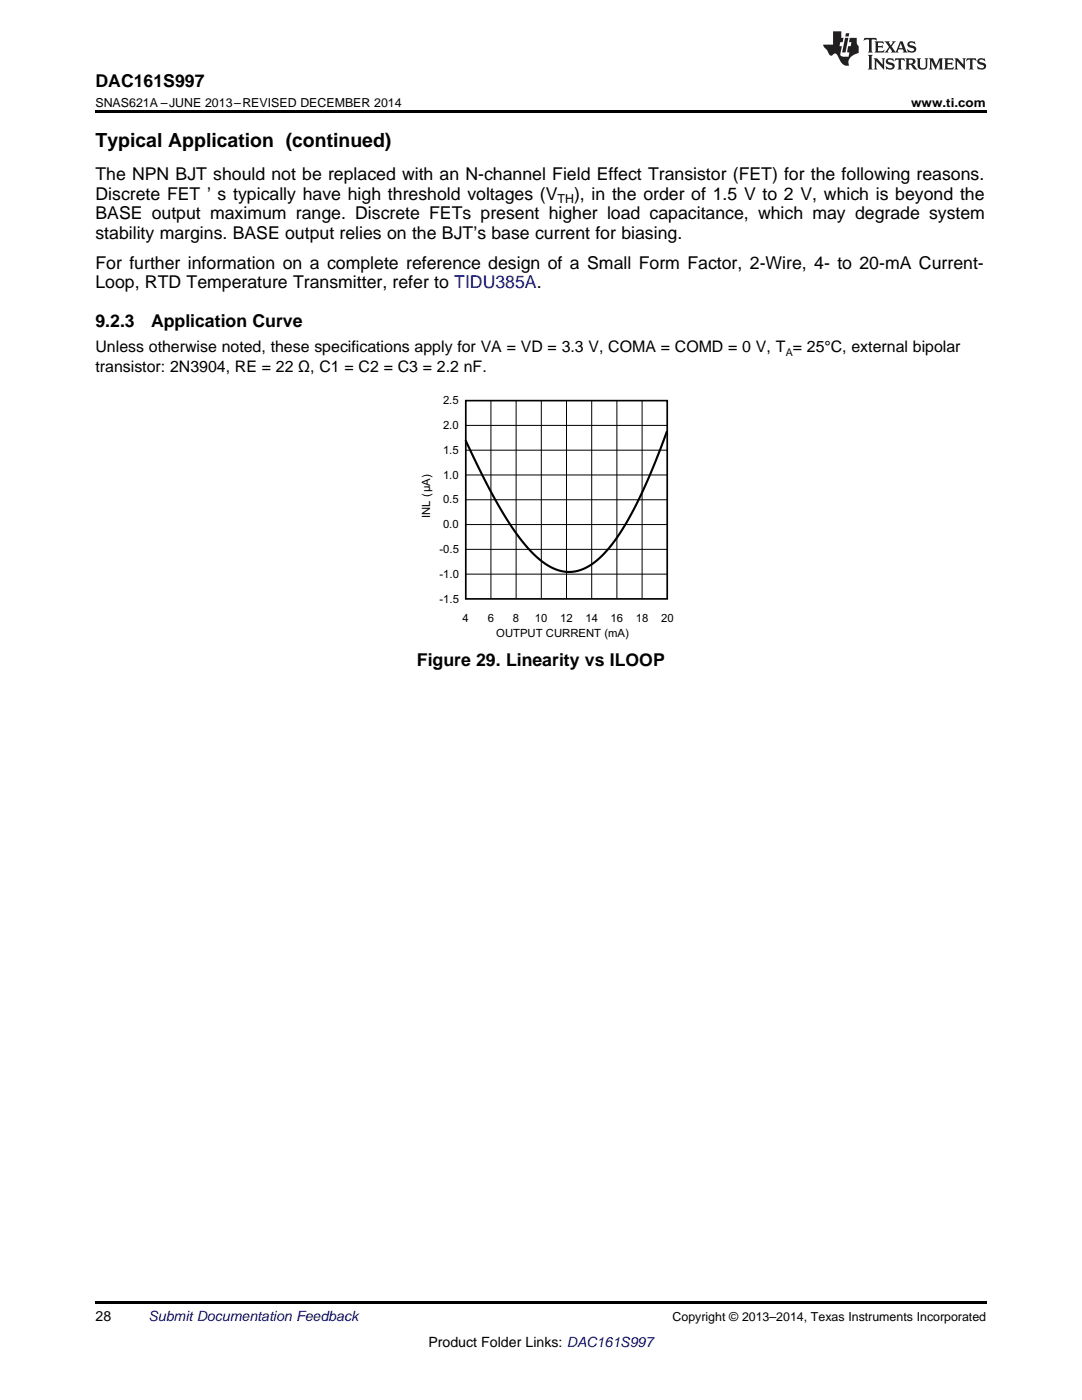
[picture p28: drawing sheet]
<svg xmlns="http://www.w3.org/2000/svg" width="216mm" height="279mm" viewBox="0 0 216 279" stroke-linecap="round" stroke-linejoin="round" font-family="sans-serif">
<defs><g id="words">
<text font-size="3.9" x="19" y="29.3">Typical Application (continued)</text>
<g font-size="3.5">
<text x="19" y="17.3">DAC161S997</text>
<text x="19" y="36">The NPN BJT should not be replaced with an N-channel Field Effect Transistor (FET) for the following reasons.</text>
<text x="19" y="39.9">Discrete FET ’ s typically have high threshold voltages (V</text>
<text x="114.6" y="39.9">), in the order of 1.5 V to 2 V, which is beyond the</text>
<text x="19" y="43.7">BASE output maximum range. Discrete FETs present higher load capacitance, which may degrade system</text>
<text x="19" y="47.6">stability margins. BASE output relies on the BJT’s base current for biasing.</text>
<text x="19" y="53.6">For further information on a complete reference design of a Small Form Factor, 2-Wire, 4- to 20-mA Current-</text>
<text x="19" y="57.5">Loop, RTD Temperature Transmitter, refer to TIDU385A.</text>
<text x="19" y="65.2">9.2.3</text>
<text x="30.1" y="65.2">Application Curve</text>
<text x="83.2" y="133">Figure 29. Linearity vs ILOOP</text>
</g>
<g font-size="3.2">
<text x="19" y="70.3">Unless otherwise noted, these specifications apply for VA = VD = 3.3 V, COMA = COMD = 0 V, T = 25°C, external bipolar</text>
<text x="19" y="74.2">transistor: 2N3904, RE = 22 Ω, C1 = C2 = C3 = 2.2 nF.</text>
</g>
<g font-size="2.8">
<text x="19" y="263.6">28</text>
<text x="85.5" y="268.9">Product Folder Links: DAC161S997</text>
</g>
<text font-size="2.8" fill="#0000c8" x="29.6" y="263.6">Submit Documentation Feedback</text>
<g font-size="2.5">
<text x="19" y="21.4">SNAS621A –JUNE 2013–REVISED DECEMBER 2014</text>
<text x="181.8" y="21.4">www.ti.com</text>
<text x="111.3" y="40.6">TH</text>
<text x="134.2" y="263.6">Copyright © 2013–2014, Texas Instruments Incorporated</text>
</g>
<g font-size="2.3">
<text x="88.4" y="80.7">2.5</text>
<text x="88.4" y="85.6">2.0</text>
<text x="88.4" y="95.5">1.0</text>
<text x="88.4" y="90.6">1.5</text>
<text x="88.4" y="100.5">0.5</text>
<text x="85.8" y="103.4" transform="rotate(-90 85.8 103.4)">INL (µA)</text>
<text x="88.4" y="105.4">0.0</text>
<text x="87.7" y="110.4">-0.5</text>
<text x="87.7" y="115.3">-1.0</text>
<text x="87.7" y="120.3">-1.5</text>
<text x="92.3" y="124.2">4</text>
<text x="97.3" y="124.2">6</text>
<text x="102.4" y="124.2">8</text>
<text x="106.7" y="124.2">10</text>
<text x="111.8" y="124.2">12</text>
<text x="116.8" y="124.2">14</text>
<text x="121.8" y="124.2">16</text>
<text x="126.9" y="124.2">18</text>
<text x="131.9" y="124.2">20</text>
<text x="99" y="127">OUTPUT CURRENT (mA)</text>
</g>
<text font-size="2.1" x="156.8" y="71">A</text>
</g></defs>
<path d="M19 22h177.8v.5h-177.8zM19 259.7h177.8v.5h-177.8z" fill="#000"/>
<g fill="none" stroke="#000" stroke-width=".2">
<path d="M92.9 79.9h40.2v39.6h-40.2zM98 79.9v39.6M103 79.9v39.6M108 79.9v39.6M113 79.9v39.6M118.1 79.9v39.6M123.1 79.9v39.6M128.1 79.9v39.6M92.9 99.7h40.2M92.9 94.8h40.2M92.9 89.8h40.2M92.9 84.9h40.2"/>
<path d="M92.9 114.6h40.2M92.9 109.6h40.2M92.9 104.7h40.2"/>
</g>
<path d="M133 86.2l-1.5 4a73 73 0 0 1-9.9 19.1 11.5 11.5 0 0 1-7.6 4.8 10.3 10.3 0 0 1-7.8-3.8 65.5 65.5 0 0 1-10.3-16.1l-3-6.3" fill="none" stroke="#000" stroke-width=".42"/>
<path d="M77.6 77.8h57.7v.6h-57.7zM140 77.8h-2.1v51.1v-51.1h-3.2v51.1M77.6 121.1h57.7v.1h-57.7zM77.6 124.3h57.7v.1h-57.7zM77.6 127.5h57.7v.1h-57.7zM77.6 128.9v-51.1h3.2v51.1v-51.1h3.1v51.1v-51.1h3.2v51.1v-51.1h3.2v51.1M87.6 128.9v-51.1h3.2v51.1" fill="none" stroke="#fff" stroke-width="3.2" stroke-linecap="butt"/>
<path d="M92.9 79.9h40.2v39.6h-40.2z" fill="none" stroke="#000" stroke-width=".32"/>
<g fill="#231f20">
<path d="M172.5 7.6l-.1 .5 .4-.2h.6v.1v2.1l-.2 .4h.9l-.2-.4v-2.1l.1-.1h.5l.5 .2-.2-.5zM174.5 8.3l.2 .3v1.5l-.2 .4h1.8l.2-.6a1.04 1.04 0 0 1-1.3 .2v-.7h.6l.3 .2v-.6l-.3 .2h-.6v-.6l.8-.1 .4 .3-.2-.5zM176.5 8.3l.9 1.1-.9 1.1h.8l-.2-.2 .4-.7 .5 .7-.2 .2h1.5l-.2-.2 .2-.4h.9l.1 .4-.2 .2h1l-.3-.3-.7-1.9h-.5l-.9 2-.8-1 .9-1h-.8l.1 .3-.4 .5-.3-.6 .1-.2zM179.7 8.6l.4 1h-.7zM181.3 8.4a.63 .63 0 0 0-.2 .7 .63 .63 0 0 0 .6 .4l.6 .2 .1 .2a.75 .75 0 0 1-.7 .4 .75 .75 0 0 1-.6-.5l.1 .7 .1-.1a1.11 1.11 0 0 0 1.5-.6 1.13 1.13 0 0 0-1.2-.8l-.1-.4a1.04 1.04 0 0 1 1.2 .2l-.2-.5-.2 .1-.4-.2zM173.2 10.9l.2 .4v2.2l-.2 .4h1l-.3-.4v-2.2l.3-.4zM174.3 11.6l.3 .4v1.5l-.3 .4h.8l-.2-.4v-1.3l1.5 1.7v-1.9l.2-.4h-.7l.2 .4v.9l-1.1-1.3zM177 11.8a.62 .62 0 0 0-.2 .7 .62 .62 0 0 0 .6 .4l.6 .1 .1 .3a.76 .76 0 0 1-.7 .3 .76 .76 0 0 1-.7-.4l.2 .7 .1-.1a1.11 1.11 0 0 0 1.5-.6 1.13 1.13 0 0 0-1.2-.8l-.1-.4a1.04 1.04 0 0 1 1.2 .2l-.2-.6-.2 .1-.5-.1zM178.7 11.6l-.2 .6a.61 .61 0 0 1 .8-.3v1.6l-.2 .4h.9l-.2-.4v-1.6a.63 .63 0 0 1 .7 .3l-.1-.6zM180.6 11.6l.3 .4v1.5l-.3 .4h1l-.2-.2-.1-.8 .6 .2a.76 .76 0 0 0 1.2 .7l-1-1a.58 .58 0 0 0 .6-.5 .58 .58 0 0 0-.5-.6zM181.4 11.9h.1a.45 .45 0 0 1 .5 .1 .45 .45 0 0 1 .1 .5l-.8 .2zM182.9 11.6l.2 .2a2.17 2.17 0 0 0 .3 1.9 .99 .99 0 0 0 1.6-.6v-1.1l.2-.4h-.7l.2 .2a1.92 1.92 0 0 1-.2 1.8 .6 .6 0 0 1-.9-.5v-1.1l.2-.4zM185.4 11.6l.2 .4v1.5l-.2 .4h.7l-.2-.4v-1.4l.8 1.8 .8-1.8v1.4l-.2 .4h.9l-.2-.4v-1.5l.2-.4h-.8l-.6 1.5-.6-1.5zM188.4 11.6l.2 .4v1.5l-.2 .4h1.8l.1-.6a1.04 1.04 0 0 1-1.2 .1v-.6h.5l.4 .2v-.6l-.4 .2h-.5v-.7h.8l.3 .3-.1-.6zM190.5 11.6l.2 .4v1.5l-.2 .4h.7l-.2-.4v-1.3l1.5 1.7v-1.9l.2-.4h-.7l.2 .4v.9l-1.1-1.3zM192.9 11.6l-.1 .6a.61 .61 0 0 1 .7-.3l.1 1.6-.3 .4h1l-.3-.4 .1-1.6a.63 .63 0 0 1 .7 .3l-.1-.6zM195.2 11.8a.62 .62 0 0 0-.2 .7 .62 .62 0 0 0 .6 .4l.6 .1 .1 .3a.76 .76 0 0 1-.7 .3 .76 .76 0 0 1-.6-.4l.1 .7 .1-.1a1.11 1.11 0 0 0 1.6-.6 1.13 1.13 0 0 0-1.3-.8l-.1-.4a1.04 1.04 0 0 1 1.2 .2l-.1-.6-.2 .1-.5-.1z"/>
<path d="M166.2 6.3v2.6h-1.9v.4l.8 .9a.91 .91 0 0 0 1 .8 .56 .56 0 0 1 .5-.3 .56 .56 0 0 1 .5 .3l.4 .8a1.53 1.53 0 0 0 1.9 1.2 1.54 1.54 0 0 1 1-2.1l.9-.3v-1.4a1.52 1.52 0 0 1-.4-1.6h-1.3l-.2 .8h.5l-.2 .8h-.5l-.1 1v.2l.4 .1-.2 .8a1.93 1.93 0 0 1-1.6-.3l.3-1.8h-.5l.2-.8h.4l.2-.8h-.4v-1.3zM168.6 7.6l-.6 2.9h.7l.6-2.9zM168.8 6.6l-.1 .7h.6l.2-.7z"/>
</g>
<use href="#words"/>
</svg>
